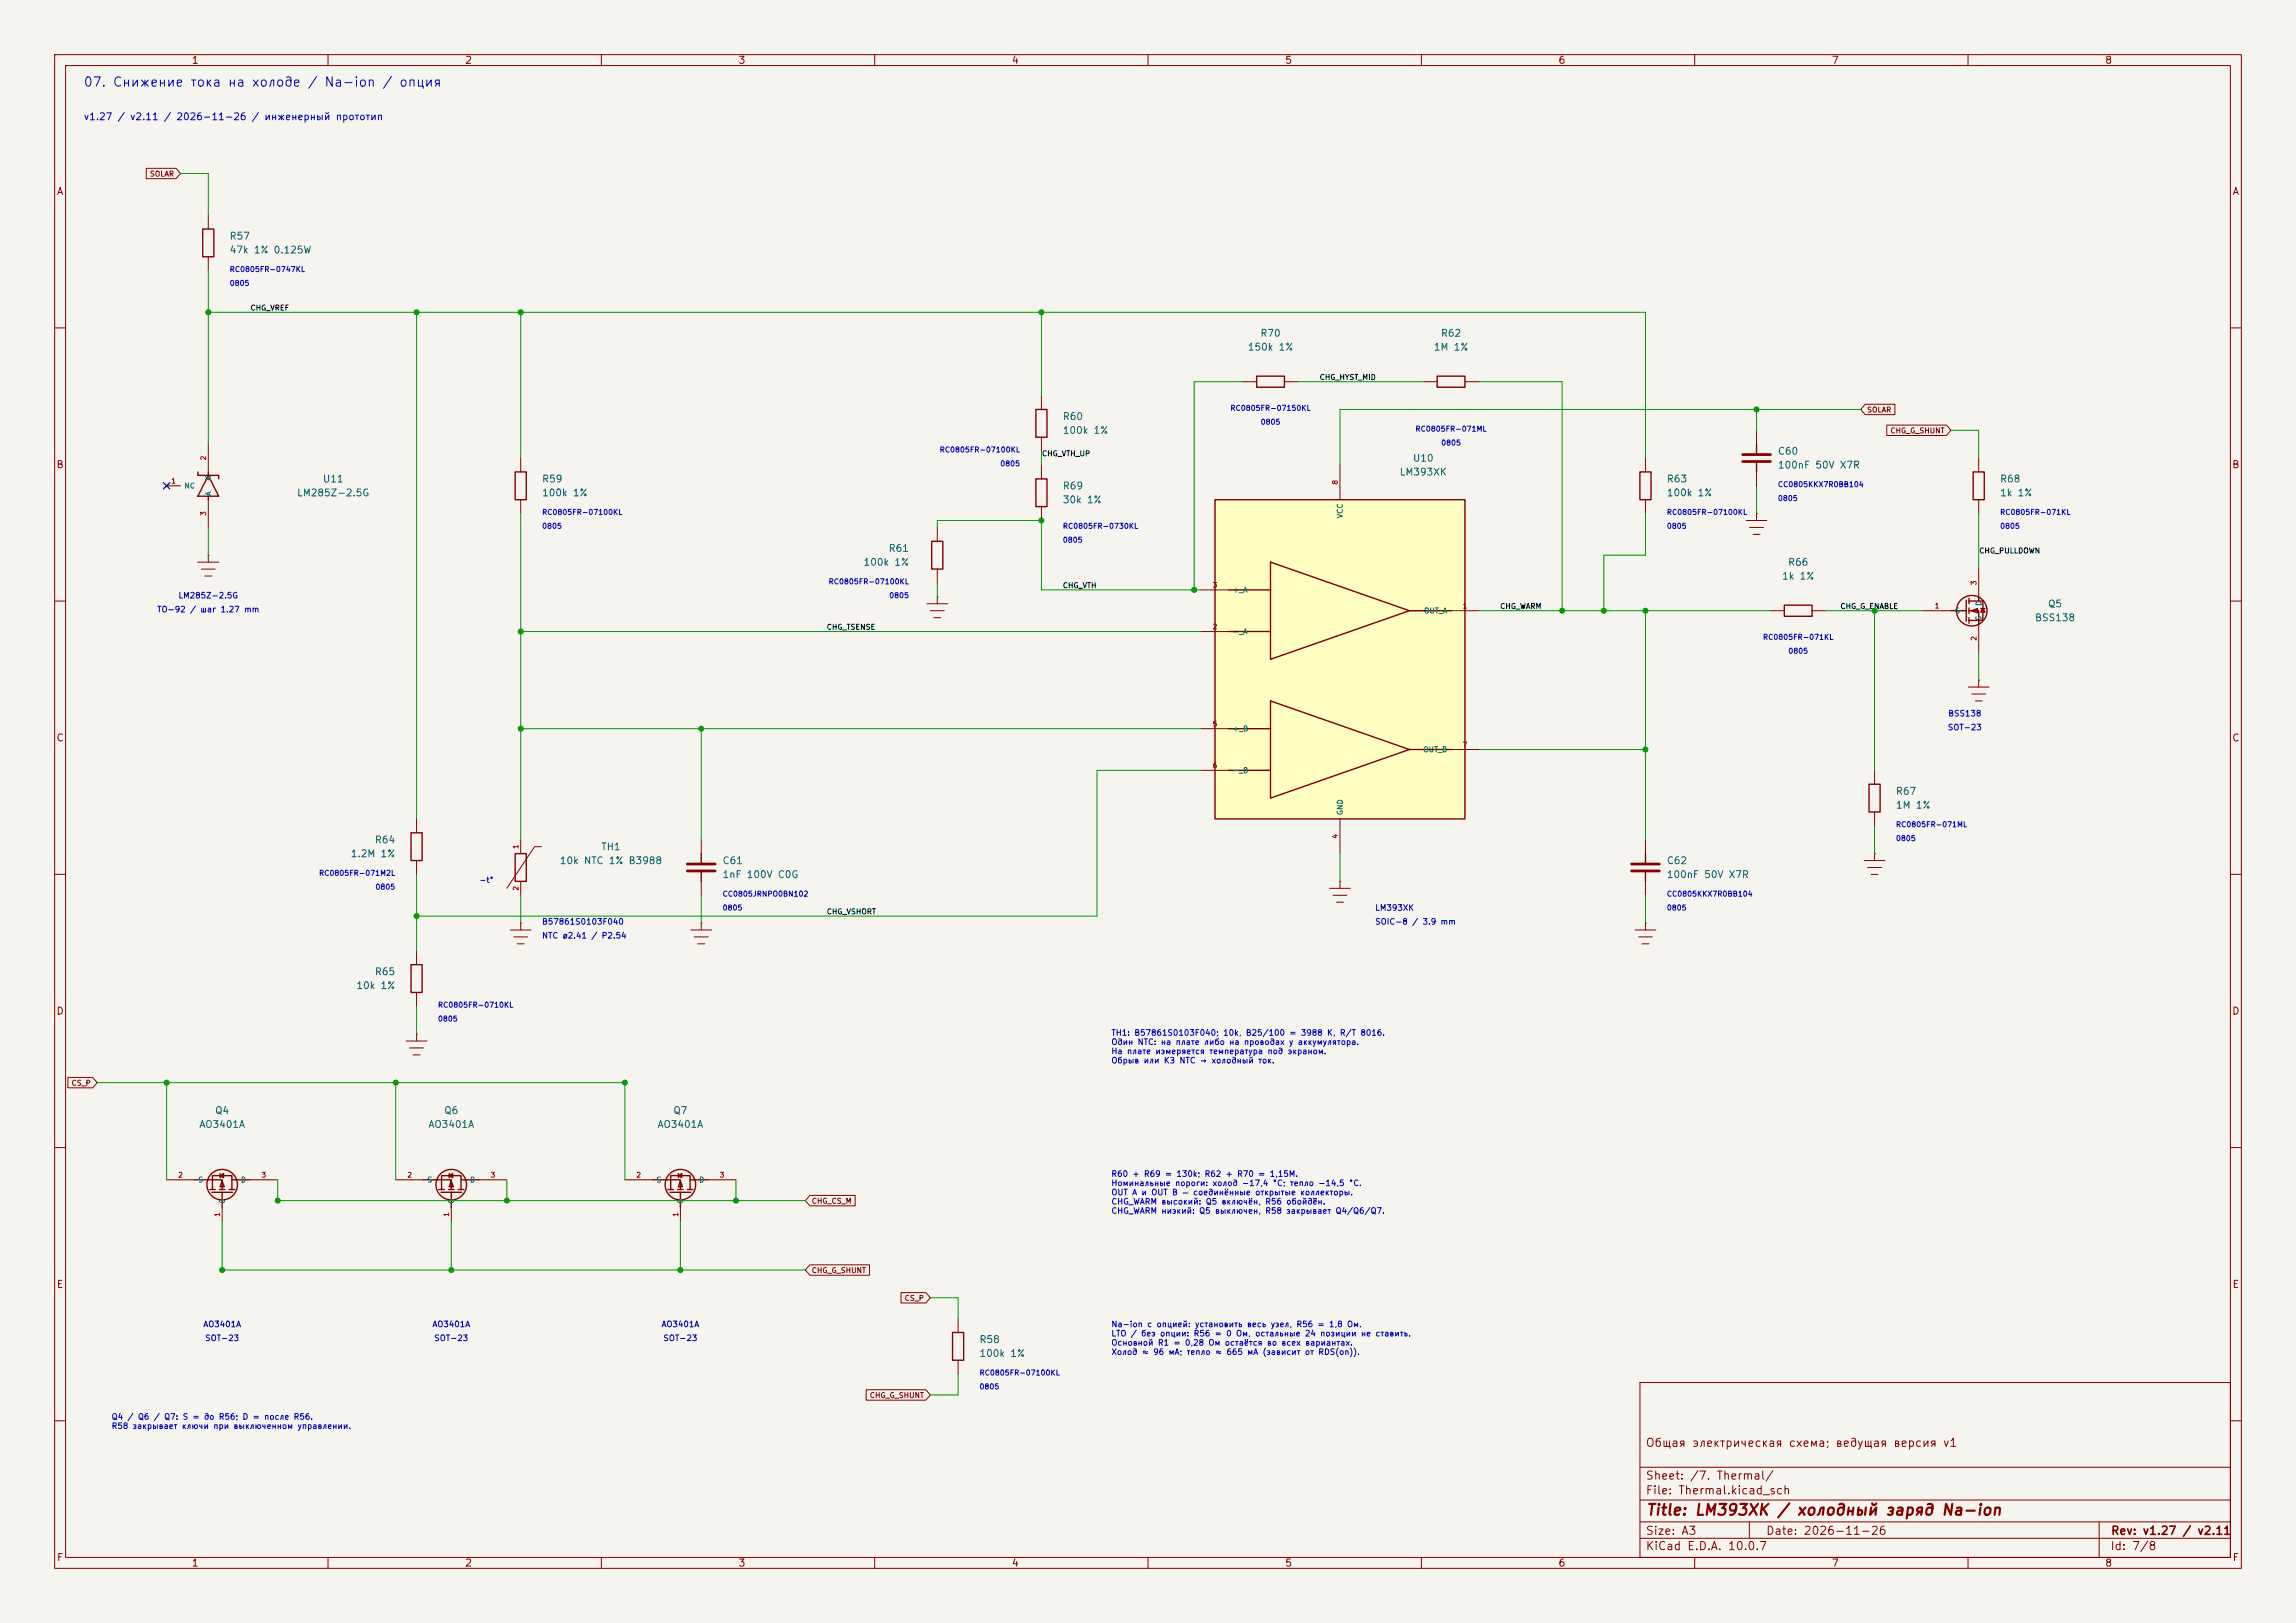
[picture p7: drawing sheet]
<svg xmlns="http://www.w3.org/2000/svg" width="420mm" height="297mm" viewBox="0 0 420 297" stroke-linecap="round" stroke-linejoin="round" font-family="sans-serif">
<defs><g id="words">
<text font-size="58.7" fill="#009600" x="222.1" y="150">U10</text>
<text font-size="7.8" fill="#840000" x="92.6" y="162.6">TH1</text>
<g font-size="7.2" fill="#840000">
<text x="35.4" y="221.1">Q4</text>
<text x="77.3" y="221.1">Q6</text>
<text x="119.3" y="221.1">Q7</text>
</g>
<text font-size="5.8" fill="#840000" x="356.7" y="114.7">Q5</text>
<g font-size="5.3" fill="#840000">
<text x="318.5" y="86.5">C60</text>
<text x="36.1" y="91.6">U11</text>
<text x="125.5" y="161.4">C61</text>
<text x="298.2" y="161.4">C62</text>
</g>
<text font-size="2" fill="#840000" x="301" y="277.8">Title: LM393XK / холодный заряд Na-ion</text>
<text font-size="1.7" fill="#0000c2" x="15.2" y="16.3">07. Снижение тока на холоде / Na-ion / опция</text>
<g font-size="1.5" fill="#840000">
<text x="300.9" y="265.1">Общая электрическая схема; ведущая версия v1</text>
<text x="300.9" y="273.8">File: Thermal.kicad_sch</text>
<text x="300.9" y="271.1">Sheet: /7. Thermal/</text>
<text x="300.9" y="281.2">Size: A3</text>
<text x="322.9" y="281.2">Date: 2026-11-26</text>
<text x="386" y="281.2">Rev: v1.27 / v2.11</text>
<text x="300.9" y="284">KiCad E.D.A. 10.0.7</text>
<text x="385.9" y="284">Id: 7/8</text>
</g>
<g font-size="1.3" fill="#840000">
<text x="35" y="12">1</text>
<text x="85" y="12">2</text>
<text x="135" y="12">3</text>
<text x="185" y="12">4</text>
<text x="235" y="12">5</text>
<text x="285" y="12">6</text>
<text x="335" y="12">7</text>
<text x="385" y="12">8</text>
<text x="10.3" y="36">A</text>
<text x="408.3" y="36">A</text>
<text x="10.2" y="86">B</text>
<text x="408.2" y="86">B</text>
<text x="10.2" y="136">C</text>
<text x="408.2" y="136">C</text>
<text x="10.2" y="186">D</text>
<text x="408.2" y="186">D</text>
<text x="10.3" y="236">E</text>
<text x="408.3" y="236">E</text>
<text x="10.3" y="286">F</text>
<text x="35" y="287">1</text>
<text x="85" y="287">2</text>
<text x="135" y="287">3</text>
<text x="185" y="287">4</text>
<text x="235" y="287">5</text>
<text x="285" y="287">6</text>
<text x="335" y="287">7</text>
<text x="385" y="287">8</text>
<text x="408.3" y="286">F</text>
</g>
<text font-size="1.3" fill="#0000c2" x="15.2" y="22.3">v1.27 / v2.11 / 2026-11-26 / инженерный прототип</text>
<g font-size="1.3" fill="#006464">
<text x="41.9" y="44.1">R57</text>
<text x="41.9" y="46.7">47k 1% 0.125W</text>
<text x="228.1" y="64.5">150k 1%</text>
<text x="230.4" y="61.9">R70</text>
<text x="262.2" y="64.5">1M 1%</text>
<text x="263.5" y="61.9">R62</text>
<text x="194.3" y="77.2">R60</text>
<text x="194.3" y="79.7">100k 1%</text>
<text x="325.1" y="83.5">C60</text>
<text x="59" y="88.6">U11</text>
<text x="99" y="88.6">R59</text>
<text x="194.3" y="89.9">R69</text>
<text x="255.9" y="87.3">LM393XK</text>
<text x="258.3" y="84.8">U10</text>
<text x="304.8" y="88.6">R63</text>
<text x="325.1" y="86.1">100nF 50V X7R</text>
<text x="365.7" y="88.6">R68</text>
<text x="54.2" y="91.1">LM285Z-2.5G</text>
<text x="99" y="91.1">100k 1%</text>
<text x="194.3" y="92.4">30k 1%</text>
<text x="304.8" y="91.1">100k 1%</text>
<text x="365.7" y="91.1">1k 1%</text>
<text x="162.4" y="101.3">R61</text>
<text x="157.8" y="103.8">100k 1%</text>
<text x="325.9" y="106.4">1k 1%</text>
<text x="327" y="103.8">R66</text>
<text x="372.1" y="114">BSS138</text>
<text x="374.5" y="111.5">Q5</text>
<text x="346.7" y="145.7">R67</text>
<text x="346.7" y="148.3">1M 1%</text>
<text x="68.5" y="154.6">R64</text>
<text x="109.9" y="155.9">TH1</text>
<text x="64" y="157.2">1.2M 1%</text>
<text x="102.3" y="158.4">10k NTC 1% B3988</text>
<text x="132.1" y="158.4">C61</text>
<text x="132.1" y="161">1nF 100V C0G</text>
<text x="304.8" y="158.4">C62</text>
<text x="304.8" y="161">100nF 50V X7R</text>
<text x="68.5" y="178.8">R65</text>
<text x="65.1" y="181.3">10k 1%</text>
<text x="36.3" y="206.7">AO3401A</text>
<text x="39.2" y="204.2">Q4</text>
<text x="78.3" y="206.7">AO3401A</text>
<text x="81.2" y="204.2">Q6</text>
<text x="120.2" y="206.7">AO3401A</text>
<text x="123.1" y="204.2">Q7</text>
<text x="179.1" y="246.1">R58</text>
<text x="179.1" y="248.6">100k 1%</text>
</g>
<g font-size="1.1" fill="#0000c2">
<text x="28.6" y="112.3">TO-92 / шаг 1.27 mm</text>
<text x="32.5" y="109.8">LM285Z-2.5G</text>
<text x="356.3" y="131.4">BSS138</text>
<text x="356.2" y="133.9">SOT-23</text>
<text x="251.5" y="166.9">LM393XK</text>
<text x="99.1" y="172">NTC ø2.41 / P2.54</text>
<text x="99.1" y="169.5">B57861S0103F040</text>
<text x="251.5" y="169.5">SOIC-8 / 3.9 mm</text>
<text x="203.2" y="189.8">T</text>
<text x="203.2" y="189.8">​</text>
<text x="203.2" y="189.8">H</text>
<text x="203.2" y="189.8">1</text>
<text x="203.2" y="189.8">:</text>
<text x="203.2" y="191.5">Один NTC: на плате либо на проводах у аккумулятора.</text>
<text x="207.4" y="189.8">B57861S0103F040; 10k, B25/100 = 3988 K, R/T 8016.</text>
<text x="203.2" y="193.2">На плате измеряется температура под экраном.</text>
<text x="203.2" y="194.9">Обрыв или КЗ NTC → холодный ток.</text>
<text x="203.2" y="215.6">R</text>
<text x="203.2" y="215.6">​</text>
<text x="203.2" y="215.6">6</text>
<text x="203.2" y="215.6">0</text>
<text x="207" y="215.6">+ R</text>
<text x="209.1" y="215.6">​</text>
<text x="209.1" y="215.6">6</text>
<text x="209.1" y="215.6">9</text>
<text x="213" y="215.6">= 130k; R</text>
<text x="220.2" y="215.6">​</text>
<text x="220.2" y="215.6">6</text>
<text x="220.2" y="215.6">2</text>
<text x="224.1" y="215.6">+ R</text>
<text x="226.2" y="215.6">​</text>
<text x="226.2" y="215.6">7</text>
<text x="226.2" y="215.6">0</text>
<text x="230" y="215.6">= 1,15M.</text>
<text x="203.2" y="217.3">Номинальные пороги: холод −17,4 °C; тепло −14,5 °C.</text>
<text x="203.2" y="219">OUT A и OUT B — соединённые открытые коллекторы.</text>
<text x="203.2" y="220.7">CHG_WARM высокий: Q</text>
<text x="220.4" y="220.7">​</text>
<text x="220.4" y="220.7">5</text>
<text x="223.3" y="220.7">включён, R</text>
<text x="231.3" y="220.7">​</text>
<text x="231.3" y="220.7">5</text>
<text x="231.3" y="220.7">6</text>
<text x="235.2" y="220.7">обойдён.</text>
<text x="203.2" y="222.4">CHG_WARM низкий: Q</text>
<text x="219.2" y="222.4">​</text>
<text x="219.2" y="222.4">5</text>
<text x="222.1" y="222.4">выключен, R</text>
<text x="231.3" y="222.4">​</text>
<text x="231.3" y="222.4">5</text>
<text x="231.3" y="222.4">8</text>
<text x="235.2" y="222.4">закрывает Q</text>
<text x="244.2" y="222.4">​</text>
<text x="244.2" y="222.4">4</text>
<text x="244.2" y="222.4">/</text>
<text x="244.2" y="222.4">Q</text>
<text x="244.2" y="222.4">6</text>
<text x="244.2" y="222.4">7</text>
<text x="244.2" y="222.4">.</text>
<text x="37.1" y="243.1">AO3401A</text>
<text x="37.4" y="245.7">SOT-23</text>
<text x="79" y="243.1">AO3401A</text>
<text x="79.3" y="245.7">SOT-23</text>
<text x="120.9" y="243.1">AO3401A</text>
<text x="121.3" y="245.7">SOT-23</text>
<text x="203.2" y="243.1">Na-ion с опцией: установить весь узел, R</text>
<text x="203.2" y="244.8">LTO / без опции: R</text>
<text x="218.2" y="244.8">​</text>
<text x="218.2" y="244.8">5</text>
<text x="218.2" y="244.8">6</text>
<text x="222.1" y="244.8">= 0 Ом, остальные 24 позиции не ставить.</text>
<text x="237" y="243.1">​</text>
<text x="237" y="243.1">5</text>
<text x="237" y="243.1">6</text>
<text x="240.9" y="243.1">= 1,8 Ом.</text>
<text x="203.2" y="246.5">Основной R</text>
<text x="203.2" y="248.2">Холод ≈ 96 мА; тепло ≈ 665 мА (зависит от RDS(on)).</text>
<text x="211.7" y="246.5">​</text>
<text x="211.7" y="246.5">1</text>
<text x="214.5" y="246.5">= 0,28 Ом остаётся во всех вариантах.</text>
<text x="20.3" y="260.1">Q</text>
<text x="20.3" y="260.1">​</text>
<text x="20.3" y="260.1">4</text>
<text x="20.3" y="261.7">R</text>
<text x="20.3" y="261.7">​</text>
<text x="20.3" y="261.7">5</text>
<text x="20.3" y="261.7">8</text>
<text x="23.2" y="260.1">/ Q</text>
<text x="24.2" y="261.7">закрывает ключи при выключенном управлении.</text>
<text x="25.1" y="260.1">​</text>
<text x="25.1" y="260.1">6</text>
<text x="28" y="260.1">/ Q</text>
<text x="29.9" y="260.1">​</text>
<text x="29.9" y="260.1">7</text>
<text x="29.9" y="260.1">:</text>
<text x="33.3" y="260.1">S = до R</text>
<text x="39.9" y="260.1">​</text>
<text x="39.9" y="260.1">5</text>
<text x="39.9" y="260.1">6</text>
<text x="39.9" y="260.1">;</text>
<text x="44.3" y="260.1">D = после R</text>
<text x="53.6" y="260.1">​</text>
<text x="53.6" y="260.1">5</text>
<text x="53.6" y="260.1">6</text>
<text x="53.6" y="260.1">.</text>
</g>
<g font-size="1" fill="#840000">
<text x="27.3" y="32.5">SOLAR</text>
<text x="341.4" y="75.7">SOLAR</text>
<text x="345.7" y="79.5">CHG_G_SHUNT</text>
<text x="13" y="198.9">CS_P</text>
<text x="148.4" y="220.5">CHG_CS_M</text>
<text x="148.4" y="233.2">CHG_G_SHUNT</text>
<text x="165.4" y="238.3">CS_P</text>
<text x="159" y="256.1">CHG_G_SHUNT</text>
</g>
<g font-size="1" fill="#0000c2">
<text x="41.9" y="50">RC0805FR-0747KL</text>
<text x="41.9" y="52.5">0805</text>
<text x="225" y="75.4">RC0805FR-07150KL</text>
<text x="230.5" y="77.9">0805</text>
<text x="171.8" y="83">RC0805FR-07100KL</text>
<text x="258.8" y="79.2">RC0805FR-071ML</text>
<text x="263.5" y="81.7">0805</text>
<text x="182.9" y="85.6">0805</text>
<text x="325.1" y="89.4">CC0805KKX7R0BB104</text>
<text x="99.1" y="94.4">RC0805FR-07100KL</text>
<text x="304.8" y="94.4">RC0805FR-07100KL</text>
<text x="325.1" y="91.9">0805</text>
<text x="365.8" y="94.4">RC0805FR-071KL</text>
<text x="99.1" y="97">0805</text>
<text x="194.3" y="97">RC0805FR-0730KL</text>
<text x="194.3" y="99.5">0805</text>
<text x="304.8" y="97">0805</text>
<text x="365.8" y="97">0805</text>
<text x="151.5" y="107.1">RC0805FR-07100KL</text>
<text x="162.6" y="109.7">0805</text>
<text x="322.4" y="117.3">RC0805FR-071KL</text>
<text x="327" y="119.8">0805</text>
<text x="346.7" y="154.1">0805</text>
<text x="346.7" y="151.6">RC0805FR-071ML</text>
<text x="58.3" y="160.5">RC0805FR-071M2L</text>
<text x="87.6" y="161.8">-t°</text>
<text x="68.6" y="163">0805</text>
<text x="132.1" y="164.3">CC0805JRNPO0BN102</text>
<text x="132.1" y="166.8">0805</text>
<text x="304.8" y="166.8">0805</text>
<text x="304.8" y="164.3">CC0805KKX7R0BB104</text>
<text x="80" y="184.6">RC0805FR-0710KL</text>
<text x="80" y="187.2">0805</text>
<text x="179.1" y="251.9">RC0805FR-07100KL</text>
<text x="179.1" y="254.5">0805</text>
</g>
<g font-size="1" fill="#0f0f0f">
<text x="45.7" y="57.1">CHG_VREF</text>
<text x="241.3" y="69.8">CHG_HYST_MID</text>
<text x="190.5" y="83.7">CHG_VTH_UP</text>
<text x="362" y="101.5">CHG_PULLDOWN</text>
<text x="194.3" y="107.9">CHG_VTH</text>
<text x="274.3" y="111.7">CHG_WARM</text>
<text x="336.6" y="111.7">CHG_G_ENABLE</text>
<text x="151.1" y="115.5">CHG_TSENSE</text>
<text x="151.1" y="167.5">CHG_VSHORT</text>
</g>
<g font-size="1" fill="#006464">
<text x="33.6" y="89.6">NC</text>
<text x="38.8" y="88.1" transform="rotate(-90 38.8 88.1)">K</text>
<text x="38.8" y="90.8" transform="rotate(-90 38.8 90.8)">A</text>
<text x="245.8" y="94.9" transform="rotate(-90 245.8 94.9)">VCC</text>
<text x="225.4" y="108.7">+_A</text>
<text x="260.4" y="112.5">OUT_A</text>
<text x="357.5" y="112.5">G</text>
<text x="362.7" y="113.7" transform="rotate(-90 362.7 113.7)">S</text>
<text x="362.7" y="111" transform="rotate(-90 362.7 111)">D</text>
<text x="225.4" y="116.3">-_A</text>
<text x="225.4" y="134.1">+_B</text>
<text x="260.2" y="137.9">OUT_B</text>
<text x="225.4" y="141.7">-_B</text>
<text x="245.8" y="149.3" transform="rotate(-90 245.8 149.3)">GND</text>
<text x="36.2" y="216.6">S</text>
<text x="41.4" y="220.4" transform="rotate(-90 41.4 220.4)">G</text>
<text x="44" y="216.6">D</text>
<text x="78.1" y="216.6">S</text>
<text x="83.3" y="220.4" transform="rotate(-90 83.3 220.4)">G</text>
<text x="85.9" y="216.6">D</text>
<text x="120" y="216.6">S</text>
<text x="125.2" y="220.4" transform="rotate(-90 125.2 220.4)">G</text>
<text x="127.8" y="216.6">D</text>
</g>
<g font-size=".9" fill="#a90000">
<text x="31.2" y="88.7">1</text>
<text x="37.9" y="84.3" transform="rotate(-90 37.9 84.3)">2</text>
<text x="244.9" y="88.8" transform="rotate(-90 244.9 88.8)">8</text>
<text x="37.9" y="94.5" transform="rotate(-90 37.9 94.5)">3</text>
<text x="221.7" y="107.7">3</text>
<text x="361.7" y="107.2" transform="rotate(-90 361.7 107.2)">3</text>
<text x="267.5" y="111.6">1</text>
<text x="353.8" y="111.6">1</text>
<text x="221.7" y="115.4">2</text>
<text x="361.7" y="117.4" transform="rotate(-90 361.7 117.4)">2</text>
<text x="221.7" y="133.1">5</text>
<text x="267.5" y="137">7</text>
<text x="221.7" y="140.8">6</text>
<text x="95" y="155.5" transform="rotate(-90 95 155.5)">1</text>
<text x="244.9" y="153.6" transform="rotate(-90 244.9 153.6)">4</text>
<text x="95" y="163.1" transform="rotate(-90 95 163.1)">2</text>
<text x="32.5" y="215.7">2</text>
<text x="47.7" y="215.7">3</text>
<text x="74.4" y="215.7">2</text>
<text x="89.7" y="215.7">3</text>
<text x="116.3" y="215.7">2</text>
<text x="131.6" y="215.7">3</text>
<text x="40.4" y="222.8" transform="rotate(-90 40.4 222.8)">1</text>
<text x="82.3" y="222.8" transform="rotate(-90 82.3 222.8)">1</text>
<text x="124.3" y="222.8" transform="rotate(-90 124.3 222.8)">1</text>
</g>
</g></defs>
<path d="M0 0h420v297h-420z" fill="#f5f4ef" stroke="#f5f4ef" stroke-width=".18"/>
<g fill="none" stroke="#840000" stroke-width=".18">
<path d="M10 10h400v277h-400zM12 12h396v273h-396zM60 10v2M110 10v2M160 10v2M210 10v2M260 10v2M310 10v2M360 10v2M26.8 30.8h5.4l.8 1-.8 .9h-5.4zM38.1 39.4v2.5M38.1 47v2.5"/>
<path d="M10 60h2M190.5 72.4v2.5M227.3 69.9h2.6M234.9 69.9h2.6M260.3 69.9h2.6M268 69.9h2.5M321.3 78.7v2.6M341.2 74h5.4v1.9h-5.4l-.8-1zM345.1 77.8h10.9l.9 .9-.9 1h-10.9zM408 60h2M30.1 88.5l.8 .8M30.5 88.9h2.5"/>
<path d="M30.9 88.5l-.8 .8M38.1 81.3v5.1M38.1 91.4v5.1M95.2 83.8v2.6M95.2 91.4v2.6M171.4 96.5v2.6M190.5 80v2.6M190.5 85.1v2.5M190.5 92.7v2.6M301 83.8v2.6M301 91.4v2.6M319.4 95.3h3.8"/>
<path d="M320 96.5h2.6M320.7 97.8h1.2M321.3 94h.1M321.3 86.4v2.5M321.3 94v1.3M361.9 83.8v2.6M361.9 91.4v2.6M10 110h2M36.2 102.9h3.8M36.8 104.1h2.6M37.5 105.4h1.2M38.1 101.6h.1"/>
<path d="M38.1 101.6v1.3M169.5 110.5h3.9M170.2 111.8h2.5M170.8 113h1.3M171.4 109.2h.1M171.4 104.1v2.6M171.4 109.2v1.3M323.8 111.8h2.6M331.5 111.8h2.5M351.8 111.8h5.1M361.9 104.1v5.1M361.9 114.3v5.1"/>
<path d="M408 110h2M360 125.7h3.9M360.7 127h2.5M361.3 128.3h1.3M361.9 124.5h.1M361.9 124.5v1.2M10 160h2M76.2 149.9v2.5M76.2 157.5v2.5M128.3 153.7v2.5M301 153.7v2.5M341 157.5h3.8"/>
<path d="M341.6 158.8h2.6M342.9 156.2h.1M342.9 141v2.5M342.9 148.6v2.5M342.9 156.2v1.3M408 160h2M76.2 174v2.5M93.3 170.2h3.9M94 171.5h2.5M94.6 172.7h1.3M95.2 168.9h.1M95.2 168.9v1.3"/>
<path d="M126.4 170.2h3.8M127 171.5h2.5M127.6 172.7h1.3M128.3 168.9h.1M128.3 161.3v2.5M128.3 168.9v1.3M243.2 162.6h3.8M243.8 163.8h2.6M244.5 165.1h1.2M245.1 161.3h.1M245.1 161.3v1.3M299.1 170.2h3.8"/>
<path d="M299.7 171.5h2.6M300.4 172.7h1.2M301 168.9h.1M301 161.3v2.5M301 168.9v1.3M342.3 160h1.2M12.4 197.2h4.5l.9 .9-.9 1h-4.5zM74.3 190.5h3.8M74.9 191.8h2.6M75.6 193h1.2M76.2 189.2h.1M76.2 181.6v2.6"/>
<path d="M76.2 189.2v1.3M10 210h2M30.5 215.9h5.1M45.7 215.9h5.1M72.4 215.9h5.1M87.6 215.9h5.1M114.3 215.9h5.1M129.5 215.9h5.1M148.2 218.8h8.2v1.9h-8.2l-.9-1zM408 210h2M148.2 231.5h10.9v1.9h-10.9l-.9-1zM164.8 236.5h4.5l.9 1-.9 .9h-4.5z"/>
<path d="M158.4 254.3h10.9l.9 1-.9 .9h-10.9zM175.3 241.3v2.5M175.3 248.9v2.6M300 253h108v32h-108zM10 260h2M300 278.5h108M300 274.5h108M300 268.5h108M320 278.5v3M384 278.5v6.5M408 260h2M60 285v2"/>
<path d="M110 285v2M160 285v2M210 285v2M260 285v2M300 281.5h108M310 285v2M360 285v2"/>
</g>
<g fill="none" stroke="#840000" stroke-width=".25">
<path d="M37.1 41.9h2v5.1h-2zM189.5 74.9h2v5.1h-2zM229.9 68.8h5v2.1h-5zM262.9 68.8h5.1v2.1h-5.1zM94.2 86.4h2.1v5h-2.1zM170.4 99.1h2.1v5h-2.1zM189.5 87.6h2v5.1h-2zM300 86.4h2v5h-2zM360.9 86.4h2.1v5h-2.1zM326.4 110.7h5.1v2.1h-5.1zM75.2 152.4h2v5.1h-2zM341.9 143.5h2v5.1h-2z"/>
<path d="M75.2 176.5h2v5.1h-2zM174.2 243.8h2.1v5.1h-2.1z"/>
</g>
<g fill="none" stroke="#009600" stroke-width=".18">
<path d="M33 31.8h5.1v7.6M38.1 49.5v31.8M38.1 57.2h262.9v26.6M76.2 57.2v92.7M95.2 57.2v26.6M190.5 57.2v15.2M227.3 69.9h-8.9v38.1M237.5 69.9h22.8M270.5 69.9h15.2v41.9M321.3 74.9v3.8M340.4 74.9h-95.3v10.2M356.9 78.7h5v5.1"/>
<path d="M38.1 96.5v5.1M95.2 94v59.7M171.4 96.5v-1.2h19.1v12.7h29.2M190.5 82.6v2.5M301 94v7.6h-7.6v10.2M321.3 88.9v5.1M361.9 94v10.1M95.2 115.6h124.5M171.4 106.7v2.5M270.5 111.8h53.3M301 111.8v41.9M334 111.8h17.8"/>
<path d="M342.9 111.8v29.2M361.9 119.4v5.1M95.2 133.4h124.5M128.3 133.4v20.3M270.5 137.2h30.5M219.7 141h-19v26.6h-124.5M342.9 151.1v5.1M76.2 160v14M95.2 163.8v5.1M128.3 163.8v5.1M301 163.8v5.1M17.8 198.1h96.5v17.8"/>
<path d="M30.5 198.1v17.8M72.4 198.1v17.8M76.2 184.2v5M50.8 215.9v3.8h96.5M92.7 215.9v3.8M134.6 215.9v3.8M40.6 223.5v8.9h106.7M82.5 223.5v8.9M124.5 223.5v8.9M170.2 237.5h5.1v3.8M175.3 251.5v3.8h-5.1"/>
</g>
<path d="M29.9 88.3l1.2 1.2M31.1 88.3l-1.2 1.2" fill="none" stroke="#000084" stroke-width=".18"/>
<g fill="#009600" stroke="#009600" stroke-width=".18">
<circle cx="95.2" cy="57.2" r=".46"/>
<circle cx="38.1" cy="57.2" r=".46"/>
<circle cx="76.2" cy="57.2" r=".46"/>
<circle cx="293.4" cy="111.8" r=".46"/>
<circle cx="285.7" cy="111.8" r=".46"/>
<circle cx="50.8" cy="219.7" r=".46"/>
<circle cx="30.5" cy="198.1" r=".46"/>
<circle cx="82.5" cy="232.4" r=".46"/>
<circle cx="40.6" cy="232.4" r=".46"/>
<circle cx="72.4" cy="198.1" r=".46"/>
<circle cx="92.7" cy="219.7" r=".46"/>
<circle cx="342.9" cy="111.8" r=".46"/>
<circle cx="301" cy="137.2" r=".46"/>
<circle cx="301" cy="111.8" r=".46"/>
<circle cx="321.3" cy="74.9" r=".46"/>
<circle cx="124.5" cy="232.4" r=".46"/>
<circle cx="134.6" cy="219.7" r=".46"/>
<circle cx="76.2" cy="167.6" r=".46"/>
<circle cx="114.3" cy="198.1" r=".46"/>
<circle cx="128.3" cy="133.4" r=".46"/>
<circle cx="95.2" cy="133.4" r=".46"/>
<circle cx="95.2" cy="115.6" r=".46"/>
<circle cx="190.5" cy="57.2" r=".46"/>
<circle cx="190.5" cy="95.3" r=".46"/>
</g>
<use href="#words"/>
</svg>
